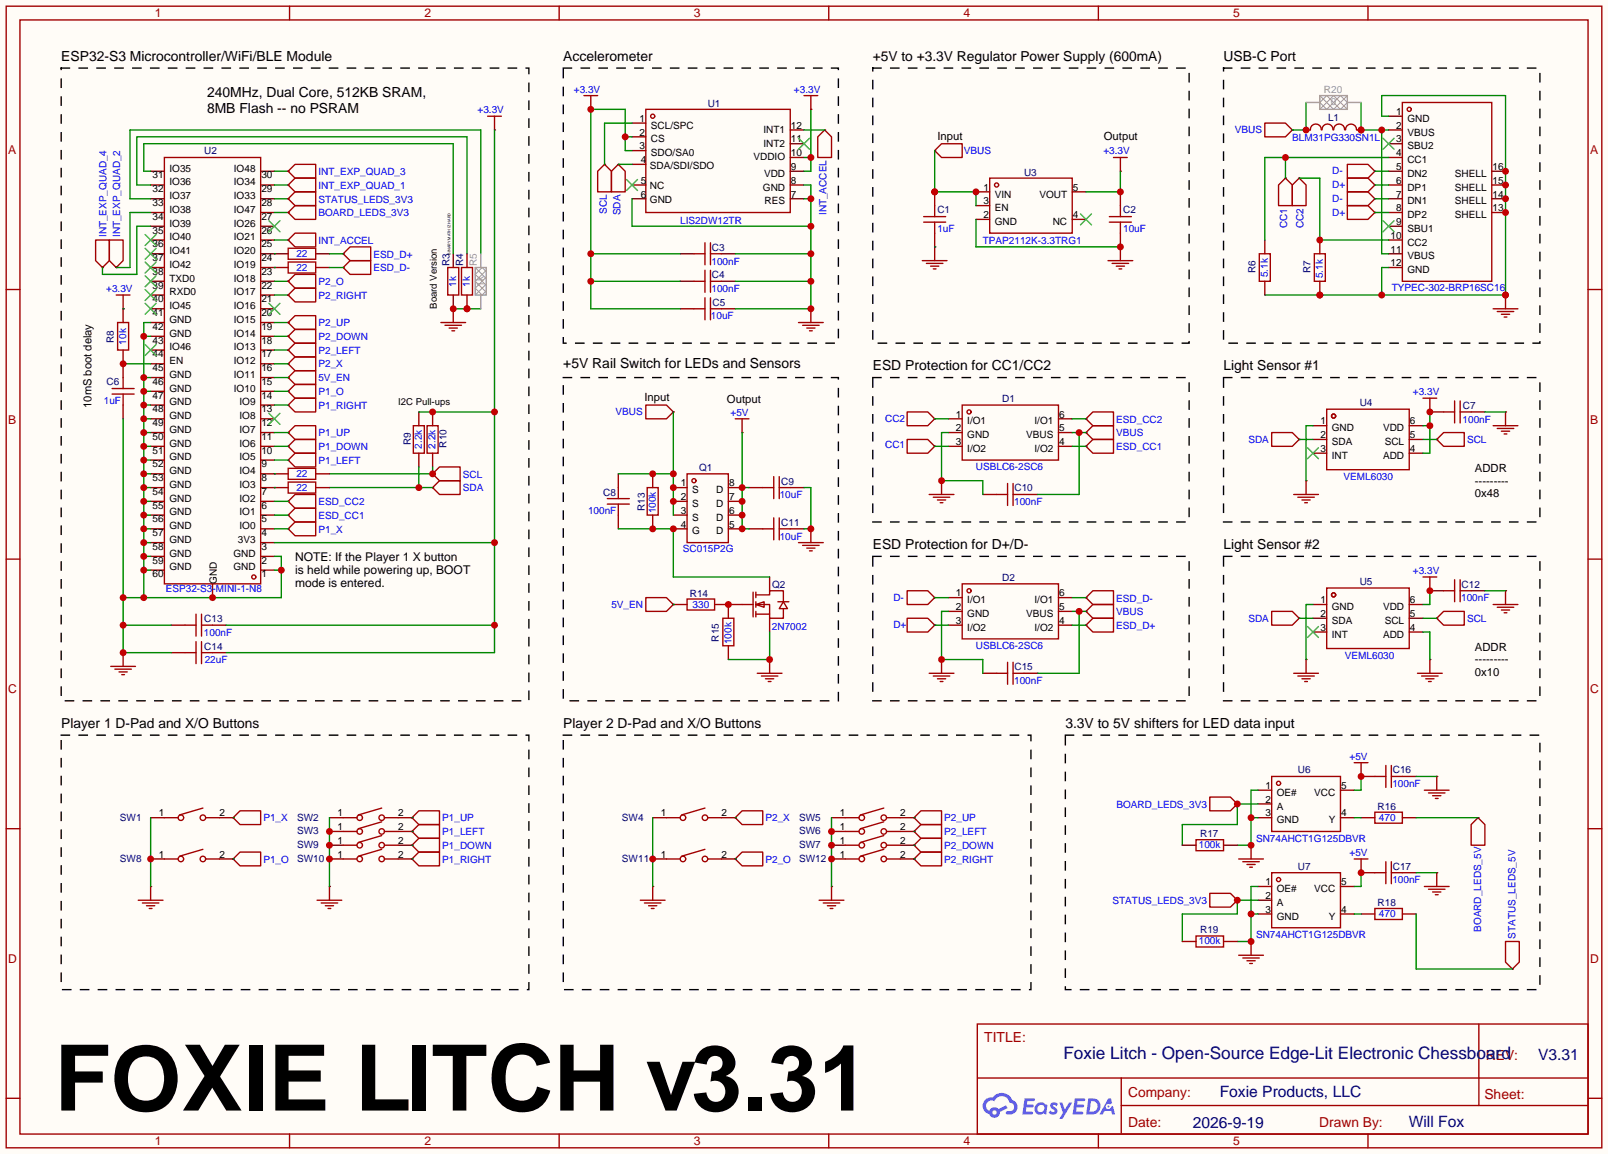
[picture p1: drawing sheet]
<svg xmlns="http://www.w3.org/2000/svg" width="297mm" height="213mm" viewBox="0 0 297 213" stroke-linecap="round" stroke-linejoin="round" font-family="sans-serif">
<defs><g id="words">
<text font-size="16.9" x="10" y="205.1">FOXIE LITCH v3.31</text>
<text font-size="3.2" fill="#000080" x="196.4" y="195.6">Foxie Litch - Open-Source Edge-Lit Electronic Chessboard</text>
<g font-size="2.9" fill="#000080">
<text x="284" y="195.8">V3.31</text>
<text x="225.2" y="202.6">Foxie Products, LLC</text>
<text x="220.2" y="208.3">2026-9-19</text>
<text x="260.1" y="208.2">Will Fox</text>
</g>
<g font-size="2.6">
<text x="11.3" y="11.2">ESP32-S3 Microcontroller/WiFi/BLE Module</text>
<text x="104" y="11.2">Accelerometer</text>
<text x="225.9" y="11.2">USB-C Port</text>
<text x="38.2" y="18">240MHz, Dual Core, 512KB SRAM,</text>
<text x="38.2" y="20.8">8MB Flash -- no PSRAM</text>
<text x="104" y="68">+5V Rail Switch for LEDs and Sensors</text>
<text x="161.2" y="68.4">ESD Protection for CC1/CC2</text>
<text x="161.2" y="101.4">ESD Protection for D+/D-</text>
<text x="196.7" y="134.4">3.3V to 5V shifters for LED data input</text>
</g>
<g font-size="2.6" fill="#a00000">
<text x="181.7" y="192.3">TITLE:</text>
<text x="274.4" y="195.7">REV:</text>
<text x="274.1" y="203">Sheet:</text>
<text x="208.3" y="208.1">Date:</text>
</g>
<g font-size="2.5">
<text x="161.2" y="11.2">+5V to +3.3V Regulator Power Supply (600mA)</text>
<text x="225.9" y="68.4">Light Sensor #1</text>
<text x="225.9" y="101.4">Light Sensor #2</text>
<text x="11.3" y="134.4">Player 1 D-Pad and X/O Buttons</text>
<text x="104" y="134.4">Player 2 D-Pad and X/O Buttons</text>
</g>
<g font-size="2.5" fill="#a00000">
<text x="208.3" y="202.5">Company:</text>
<text x="243.6" y="208.1">Drawn By:</text>
</g>
<g font-size="2.2" fill="#a00000">
<text x="28.6" y="3.2">1</text>
<text x="78.4" y="3.2">2</text>
<text x="128.1" y="3.2">3</text>
<text x="177.9" y="3.2">4</text>
<text x="227.7" y="3.2">5</text>
<text x="1.5" y="28.5">A</text>
<text x="293.6" y="28.5">A</text>
<text x="1.5" y="78.2">B</text>
<text x="293.6" y="78.2">B</text>
<text x="1.5" y="128">C</text>
<text x="293.6" y="128">C</text>
<text x="1.5" y="177.8">D</text>
<text x="293.6" y="177.8">D</text>
<text x="28.6" y="211.5">1</text>
<text x="78.4" y="211.5">2</text>
<text x="128.1" y="211.5">3</text>
<text x="177.9" y="211.5">4</text>
<text x="227.7" y="211.5">5</text>
</g>
<g font-size="2.2">
<text x="54.5" y="103.5">NOTE: If the Player 1 X button</text>
<text x="54.5" y="106">is held while powering up, BOOT</text>
<text x="54.5" y="108.5">mode is entered.</text>
</g>
<g font-size="2.1">
<text x="173.1" y="25.8">Input</text>
<text x="203.8" y="25.8">Output</text>
<text x="16.9" y="75.3" transform="rotate(-90 16.9 75.3)">10mS boot delay</text>
<text x="119" y="74.1">Input</text>
<text x="134.2" y="74.3">Output</text>
<text x="272.3" y="87.2">ADDR</text>
<text x="272.3" y="89.5">---------</text>
<text x="272.3" y="91.8">0x48</text>
<text x="272.3" y="120.2">ADDR</text>
<text x="272.3" y="122.5">---------</text>
<text x="272.3" y="124.8">0x10</text>
</g>
<g font-size="1.8" fill="#00f">
<text x="106" y="17.1">+3.3V</text>
<text x="146.6" y="17.1">+3.3V</text>
<text x="88.2" y="20.9">+3.3V</text>
<text x="178" y="28.4">VBUS</text>
<text x="203.8" y="28.5">+3.3V</text>
<text x="228" y="24.6">VBUS</text>
<text x="238.6" y="26.1">BLM31PG330SN1L</text>
<text x="58.8" y="32.4">INT_EXP_QUAD_3</text>
<text x="58.8" y="34.9">INT_EXP_QUAD_1</text>
<text x="246" y="34.7">D+</text>
<text x="246" y="32.2">D-</text>
<text x="58.8" y="40">BOARD_LEDS_3V3</text>
<text x="58.8" y="37.4">STATUS_LEDS_3V3</text>
<text x="112.1" y="39.5" transform="rotate(-90 112.1 39.5)">SCL</text>
<text x="114.6" y="39.7" transform="rotate(-90 114.6 39.7)">SDA</text>
<text x="125.6" y="41.3">LIS2DW12TR</text>
<text x="152.6" y="39.8" transform="rotate(-90 152.6 39.8)">INT_ACCEL</text>
<text x="246" y="39.8">D+</text>
<text x="246" y="37.3">D-</text>
<text x="19.7" y="43.8" transform="rotate(-90 19.7 43.8)">INT_EXP_QUAD_4</text>
<text x="22.2" y="43.8" transform="rotate(-90 22.2 43.8)">INT_EXP_QUAD_2</text>
<text x="54.7" y="47.4">22</text>
<text x="58.8" y="45.1">INT_ACCEL</text>
<text x="69" y="47.6">ESD_D+</text>
<text x="173.1" y="42.8">1uF</text>
<text x="181.5" y="45.1">TPAP2112K-3.3TRG1</text>
<text x="207.4" y="42.8">10uF</text>
<text x="237.7" y="42.2" transform="rotate(-90 237.7 42.2)">CC1</text>
<text x="240.7" y="42.2" transform="rotate(-90 240.7 42.2)">CC2</text>
<text x="19.6" y="53.9">+3.3V</text>
<text x="54.7" y="50">22</text>
<text x="58.8" y="52.6">P2_O</text>
<text x="69" y="50.1">ESD_D-</text>
<text x="84.2" y="53" transform="rotate(-90 84.2 53)">1k</text>
<text x="86.8" y="53" transform="rotate(-90 86.8 53)">1k</text>
<text x="131.4" y="53.9">100nF</text>
<text x="131.4" y="48.8">100nF</text>
<text x="234.1" y="51.2" transform="rotate(-90 234.1 51.2)">5.1k</text>
<text x="244.3" y="51.4" transform="rotate(-90 244.3 51.4)">5.1k</text>
<text x="257" y="53.7">TYPEC-302-BRP16SC16</text>
<text x="58.8" y="55.2">P2_RIGHT</text>
<text x="131.3" y="59">10uF</text>
<text x="23.3" y="63.6" transform="rotate(-90 23.3 63.6)">10k</text>
<text x="58.8" y="65.3">P2_LEFT</text>
<text x="58.8" y="62.8">P2_DOWN</text>
<text x="58.8" y="60.3">P2_UP</text>
<text x="58.8" y="70.4">5V_EN</text>
<text x="58.8" y="67.9">P2_X</text>
<text x="19.2" y="74.6">1uF</text>
<text x="58.8" y="72.9">P1_O</text>
<text x="58.8" y="75.5">P1_RIGHT</text>
<text x="113.7" y="76.6">VBUS</text>
<text x="134.9" y="76.8">+5V</text>
<text x="163.4" y="77.9">CC2</text>
<text x="260.9" y="73">+3.3V</text>
<text x="58.8" y="80.6">P1_UP</text>
<text x="58.8" y="83.1">P1_DOWN</text>
<text x="77.9" y="82.9" transform="rotate(-90 77.9 82.9)">2.2k</text>
<text x="80.4" y="82.9" transform="rotate(-90 80.4 82.9)">2.2k</text>
<text x="163.4" y="82.7">CC1</text>
<text x="206.1" y="78.1">ESD_CC2</text>
<text x="206.1" y="83.1">ESD_CC1</text>
<text x="206.1" y="80.6">VBUS</text>
<text x="230.5" y="81.9">SDA</text>
<text x="270.1" y="78">100nF</text>
<text x="270.9" y="81.8">SCL</text>
<text x="54.7" y="88.1">22</text>
<text x="58.8" y="85.6">P1_LEFT</text>
<text x="85.5" y="88.2">SCL</text>
<text x="180.2" y="86.8">USBLC6-2SC6</text>
<text x="248.1" y="88.7">VEML6030</text>
<text x="54.7" y="90.6">22</text>
<text x="58.8" y="95.8">ESD_CC1</text>
<text x="58.8" y="93.3">ESD_CC2</text>
<text x="85.5" y="90.7">SDA</text>
<text x="108.6" y="94.9">100nF</text>
<text x="121.1" y="94.8" transform="rotate(-90 121.1 94.8)">100k</text>
<text x="144" y="92">10uF</text>
<text x="187.3" y="93.3">100nF</text>
<text x="58.8" y="98.3">P1_X</text>
<text x="144" y="99.6">10uF</text>
<text x="126.1" y="102">SC015P2G</text>
<text x="260.9" y="106">+3.3V</text>
<text x="30.6" y="109.4">ESP32-S3-MINI-1-N8</text>
<text x="112.9" y="112.2">5V_EN</text>
<text x="127.9" y="112.2">330</text>
<text x="165" y="110.9">D-</text>
<text x="206.1" y="111.1">ESD_D-</text>
<text x="206.1" y="113.6">VBUS</text>
<text x="269.8" y="111.1">100nF</text>
<text x="37.7" y="117.4">100nF</text>
<text x="135" y="118.9" transform="rotate(-90 135 118.9)">100k</text>
<text x="142.5" y="116.4">2N7002</text>
<text x="165" y="116">D+</text>
<text x="180.2" y="119.8">USBLC6-2SC6</text>
<text x="206.1" y="116.2">ESD_D+</text>
<text x="230.5" y="114.9">SDA</text>
<text x="270.9" y="114.9">SCL</text>
<text x="37.8" y="122.5">22uF</text>
<text x="248.3" y="121.7">VEML6030</text>
<text x="187.3" y="126.3">100nF</text>
<text x="249.2" y="140.3">+5V</text>
<text x="206.1" y="149.2">BOARD_LEDS_3V3</text>
<text x="257.1" y="145.4">100nF</text>
<text x="48.6" y="151.7">P1_X</text>
<text x="81.7" y="154.2">P1_LEFT</text>
<text x="81.7" y="151.7">P1_UP</text>
<text x="141.4" y="151.7">P2_X</text>
<text x="174.4" y="154.2">P2_LEFT</text>
<text x="174.4" y="151.7">P2_UP</text>
<text x="231.9" y="155.5">SN74AHCT1G125DBVR</text>
<text x="254.6" y="151.6">470</text>
<text x="48.6" y="159.3">P1_O</text>
<text x="81.7" y="159.3">P1_RIGHT</text>
<text x="81.7" y="156.8">P1_DOWN</text>
<text x="141.4" y="159.3">P2_O</text>
<text x="174.4" y="159.3">P2_RIGHT</text>
<text x="174.4" y="156.8">P2_DOWN</text>
<text x="221.4" y="156.6">100k</text>
<text x="249.2" y="158.1">+5V</text>
<text x="205.4" y="166.9">STATUS_LEDS_3V3</text>
<text x="257.1" y="163.1">100nF</text>
<text x="231.9" y="173.3">SN74AHCT1G125DBVR</text>
<text x="254.6" y="169.3">470</text>
<text x="273.5" y="172.1" transform="rotate(-90 273.5 172.1)">BOARD_LEDS_5V</text>
<text x="279.8" y="173.4" transform="rotate(-90 279.8 173.4)">STATUS_LEDS_5V</text>
<text x="221.4" y="174.4">100k</text>
</g>
<g font-size="1.8" fill="#999">
<text x="244.5" y="17.2">R20</text>
<text x="245.7" y="19.5">0</text>
<text x="88.1" y="49.1" transform="rotate(-90 88.1 49.1)">R5</text>
<text x="89.3" y="53" transform="rotate(-90 89.3 53)">1k</text>
</g>
<g font-size="1.8">
<text x="118.1" y="22.5">1</text>
<text x="120.2" y="23.8">SCL/SPC</text>
<text x="146" y="23.8">12</text>
<text x="257.8" y="23.8">2</text>
<text x="257.8" y="21.2">1</text>
<text x="259.9" y="22.5">GND</text>
<text x="118.1" y="25">2</text>
<text x="118.1" y="27.6">3</text>
<text x="120.2" y="26.3">CS</text>
<text x="120.2" y="28.9">SDO/SA0</text>
<text x="139.1" y="29.6">VDDIO</text>
<text x="141" y="27.1">INT2</text>
<text x="141" y="24.5">INT1</text>
<text x="146" y="28.9">10</text>
<text x="146" y="26.3">11</text>
<text x="257.8" y="28.9">4</text>
<text x="257.8" y="26.3">3</text>
<text x="259.9" y="27.6">SBU2</text>
<text x="259.9" y="25">VBUS</text>
<text x="28.2" y="33">31</text>
<text x="28.2" y="35.5">32</text>
<text x="31.3" y="31.7">IO35</text>
<text x="31.3" y="34.2">IO36</text>
<text x="43.2" y="34.2">IO34</text>
<text x="43.2" y="31.7">IO48</text>
<text x="48.3" y="35.5">29</text>
<text x="48.3" y="33">30</text>
<text x="118.4" y="30.1">4</text>
<text x="118.4" y="33.9">5</text>
<text x="120" y="31.1">SDA/SDI/SDO</text>
<text x="120" y="34.9">NC</text>
<text x="140.9" y="35.2">GND</text>
<text x="141.1" y="32.7">VDD</text>
<text x="146" y="33.9">8</text>
<text x="146" y="31.4">9</text>
<text x="181.6" y="35.2">1</text>
<text x="198.1" y="35.2">5</text>
<text x="257.8" y="33.9">6</text>
<text x="257.8" y="31.4">5</text>
<text x="259.9" y="35.2">DP1</text>
<text x="259.9" y="32.7">DN2</text>
<text x="259.9" y="30.1">CC1</text>
<text x="268.7" y="32.7">SHELL</text>
<text x="268.7" y="35.2">SHELL</text>
<text x="275.6" y="31.4">16</text>
<text x="275.6" y="33.9">15</text>
<text x="28.2" y="38">33</text>
<text x="28.2" y="40.6">34</text>
<text x="31.3" y="36.8">IO37</text>
<text x="31.3" y="39.3">IO38</text>
<text x="31.3" y="41.9">IO39</text>
<text x="43.2" y="41.9">IO26</text>
<text x="43.2" y="39.3">IO47</text>
<text x="43.2" y="36.8">IO33</text>
<text x="48.3" y="40.6">27</text>
<text x="48.3" y="38">28</text>
<text x="118.4" y="36.5">6</text>
<text x="120" y="37.5">GND</text>
<text x="141.2" y="37.7">RES</text>
<text x="146" y="36.5">7</text>
<text x="181.6" y="40.3">2</text>
<text x="181.6" y="37.7">3</text>
<text x="183.7" y="36.5">VIN</text>
<text x="183.7" y="41.6">GND</text>
<text x="183.7" y="39">EN</text>
<text x="191.9" y="36.5">VOUT</text>
<text x="194.4" y="41.6">NC</text>
<text x="198.1" y="40.3">4</text>
<text x="257.8" y="41.6">9</text>
<text x="257.8" y="39">8</text>
<text x="257.8" y="36.5">7</text>
<text x="259.9" y="40.3">DP2</text>
<text x="259.9" y="37.7">DN1</text>
<text x="268.7" y="37.7">SHELL</text>
<text x="268.7" y="40.3">SHELL</text>
<text x="275.6" y="36.5">14</text>
<text x="275.6" y="39">13</text>
<text x="28.2" y="43.1">35</text>
<text x="28.2" y="45.7">36</text>
<text x="31.3" y="44.4">IO40</text>
<text x="31.3" y="46.9">IO41</text>
<text x="43.2" y="46.9">IO20</text>
<text x="43.2" y="44.4">IO21</text>
<text x="48.3" y="45.7">25</text>
<text x="48.3" y="43.1">26</text>
<text x="256.8" y="46.6">11</text>
<text x="256.8" y="44.1">10</text>
<text x="259.9" y="47.9">VBUS</text>
<text x="259.9" y="45.4">CC2</text>
<text x="259.9" y="42.8">SBU1</text>
<text x="28.2" y="48.2">37</text>
<text x="28.2" y="50.7">38</text>
<text x="28.2" y="53.3">39</text>
<text x="31.3" y="49.5">IO42</text>
<text x="31.3" y="52">TXD0</text>
<text x="43.2" y="52">IO18</text>
<text x="43.2" y="49.5">IO19</text>
<text x="48.3" y="53.3">22</text>
<text x="48.3" y="50.7">23</text>
<text x="48.3" y="48.2">24</text>
<text x="256.8" y="49.2">12</text>
<text x="259.9" y="50.4">GND</text>
<text x="28.2" y="55.8">40</text>
<text x="28.2" y="58.4">41</text>
<text x="31.3" y="54.6">RXD0</text>
<text x="31.3" y="57.1">IO45</text>
<text x="31.3" y="59.6">GND</text>
<text x="43.2" y="59.6">IO15</text>
<text x="43.2" y="57.1">IO16</text>
<text x="43.2" y="54.6">IO17</text>
<text x="48.3" y="58.4">20</text>
<text x="48.3" y="55.8">21</text>
<text x="80.7" y="57" transform="rotate(-90 80.7 57)">Board Version</text>
<text x="28.2" y="60.9">42</text>
<text x="28.2" y="63.4">43</text>
<text x="28.2" y="66">44</text>
<text x="31.3" y="62.2">GND</text>
<text x="31.3" y="64.7">IO46</text>
<text x="43.2" y="64.7">IO13</text>
<text x="43.2" y="62.2">IO14</text>
<text x="48.3" y="66">17</text>
<text x="48.3" y="63.4">18</text>
<text x="48.3" y="60.9">19</text>
<text x="28.2" y="68.5">45</text>
<text x="28.2" y="71.1">46</text>
<text x="31.3" y="67.3">EN</text>
<text x="31.3" y="69.8">GND</text>
<text x="43.2" y="69.8">IO11</text>
<text x="43.2" y="67.3">IO12</text>
<text x="48.3" y="71.1">15</text>
<text x="48.3" y="68.5">16</text>
<text x="28.2" y="73.6">47</text>
<text x="28.2" y="76.1">48</text>
<text x="31.3" y="72.3">GND</text>
<text x="31.3" y="74.9">GND</text>
<text x="31.3" y="77.4">GND</text>
<text x="43.2" y="72.3">IO10</text>
<text x="44.2" y="77.4">IO8</text>
<text x="44.2" y="74.9">IO9</text>
<text x="48.3" y="76.1">13</text>
<text x="48.3" y="73.6">14</text>
<text x="73.5" y="74.8">I2C Pull-ups</text>
<text x="176.5" y="77.1">1</text>
<text x="195.6" y="77.1">6</text>
<text x="28.2" y="78.7">49</text>
<text x="28.2" y="81.2">50</text>
<text x="28.2" y="83.8">51</text>
<text x="31.3" y="80">GND</text>
<text x="31.3" y="82.5">GND</text>
<text x="44.2" y="82.5">IO6</text>
<text x="44.2" y="80">IO7</text>
<text x="48.3" y="83.8">10</text>
<text x="48.3" y="81.2">11</text>
<text x="48.3" y="78.7">12</text>
<text x="176.5" y="79.7">2</text>
<text x="176.5" y="82.2">3</text>
<text x="178.6" y="78.4">I/O1</text>
<text x="178.6" y="80.9">GND</text>
<text x="178.6" y="83.5">I/O2</text>
<text x="189.5" y="80.9">VBUS</text>
<text x="191" y="83.5">I/O2</text>
<text x="191" y="78.4">I/O1</text>
<text x="195.6" y="82.2">4</text>
<text x="195.6" y="79.7">5</text>
<text x="243.8" y="78.4">1</text>
<text x="243.8" y="80.9">2</text>
<text x="243.8" y="83.5">3</text>
<text x="245.9" y="79.7">GND</text>
<text x="245.9" y="82.2">SDA</text>
<text x="255.4" y="79.7">VDD</text>
<text x="255.7" y="82.2">SCL</text>
<text x="260.3" y="83.5">4</text>
<text x="260.3" y="80.9">5</text>
<text x="260.3" y="78.4">6</text>
<text x="28.2" y="86.3">52</text>
<text x="28.2" y="88.8">53</text>
<text x="31.3" y="85">GND</text>
<text x="31.3" y="87.6">GND</text>
<text x="44.2" y="87.6">IO4</text>
<text x="44.2" y="85">IO5</text>
<text x="48.3" y="88.8">8</text>
<text x="48.3" y="86.3">9</text>
<text x="125.7" y="89.8">1</text>
<text x="134.6" y="89.8">8</text>
<text x="245.9" y="84.7">INT</text>
<text x="255.4" y="84.7">ADD</text>
<text x="28.2" y="91.4">54</text>
<text x="28.2" y="93.9">55</text>
<text x="31.3" y="90.1">GND</text>
<text x="31.3" y="92.7">GND</text>
<text x="31.3" y="95.2">GND</text>
<text x="44.2" y="95.2">IO1</text>
<text x="44.2" y="92.7">IO2</text>
<text x="44.2" y="90.1">IO3</text>
<text x="48.3" y="93.9">6</text>
<text x="48.3" y="91.4">7</text>
<text x="125.7" y="94.9">3</text>
<text x="125.7" y="92.4">2</text>
<text x="127.8" y="93.6">S</text>
<text x="127.8" y="91.1">S</text>
<text x="132.2" y="91.1">D</text>
<text x="132.2" y="93.6">D</text>
<text x="134.6" y="92.4">7</text>
<text x="134.6" y="94.9">6</text>
<text x="28.2" y="96.5">56</text>
<text x="28.2" y="99">57</text>
<text x="28.2" y="101.5">58</text>
<text x="31.3" y="97.7">GND</text>
<text x="31.3" y="100.3">GND</text>
<text x="43.9" y="100.3">3V3</text>
<text x="44.2" y="97.7">IO0</text>
<text x="48.3" y="101.5">3</text>
<text x="48.3" y="99">4</text>
<text x="48.3" y="96.5">5</text>
<text x="125.7" y="97.4">4</text>
<text x="127.8" y="98.7">G</text>
<text x="127.8" y="96.2">S</text>
<text x="132.2" y="96.2">D</text>
<text x="132.2" y="98.7">D</text>
<text x="134.6" y="97.4">5</text>
<text x="28.2" y="104.1">59</text>
<text x="28.2" y="106.6">60</text>
<text x="31.3" y="102.8">GND</text>
<text x="31.3" y="105.4">GND</text>
<text x="40.1" y="107.8" transform="rotate(-90 40.1 107.8)">GND</text>
<text x="43.1" y="105.4">GND</text>
<text x="43.1" y="102.8">GND</text>
<text x="48.3" y="106.6">1</text>
<text x="48.3" y="104.1">2</text>
<text x="176.5" y="110.1">1</text>
<text x="176.5" y="112.7">2</text>
<text x="178.6" y="111.4">I/O1</text>
<text x="178.6" y="113.9">GND</text>
<text x="189.5" y="113.9">VBUS</text>
<text x="191" y="111.4">I/O1</text>
<text x="195.6" y="112.7">5</text>
<text x="195.6" y="110.1">6</text>
<text x="243.8" y="111.4">1</text>
<text x="243.8" y="113.9">2</text>
<text x="245.9" y="112.7">GND</text>
<text x="255.4" y="112.7">VDD</text>
<text x="260.3" y="113.9">5</text>
<text x="260.3" y="111.4">6</text>
<text x="176.5" y="115.2">3</text>
<text x="178.6" y="116.5">I/O2</text>
<text x="191" y="116.5">I/O2</text>
<text x="195.6" y="115.2">4</text>
<text x="243.8" y="116.5">3</text>
<text x="245.9" y="115.2">SDA</text>
<text x="245.9" y="117.8">INT</text>
<text x="255.4" y="117.8">ADD</text>
<text x="255.7" y="115.2">SCL</text>
<text x="260.3" y="116.5">4</text>
<text x="233.7" y="145.7">1</text>
<text x="233.7" y="148.2">2</text>
<text x="235.8" y="147">OE#</text>
<text x="235.8" y="149.5">A</text>
<text x="242.7" y="147">VCC</text>
<text x="247.6" y="145.7">5</text>
<text x="29.3" y="150.8">1</text>
<text x="40.5" y="150.8">2</text>
<text x="62.3" y="155.9">1</text>
<text x="62.3" y="153.3">1</text>
<text x="62.3" y="150.8">1</text>
<text x="73.5" y="155.9">2</text>
<text x="73.5" y="153.3">2</text>
<text x="73.5" y="150.8">2</text>
<text x="122" y="150.8">1</text>
<text x="133.2" y="150.8">2</text>
<text x="155.1" y="155.9">1</text>
<text x="155.1" y="153.3">1</text>
<text x="155.1" y="150.8">1</text>
<text x="166.2" y="155.9">2</text>
<text x="166.2" y="153.3">2</text>
<text x="166.2" y="150.8">2</text>
<text x="233.7" y="150.8">3</text>
<text x="235.8" y="152">GND</text>
<text x="245.3" y="152">Y</text>
<text x="247.6" y="150.8">4</text>
<text x="29.3" y="158.4">1</text>
<text x="40.5" y="158.4">2</text>
<text x="62.3" y="158.4">1</text>
<text x="73.5" y="158.4">2</text>
<text x="122" y="158.4">1</text>
<text x="133.2" y="158.4">2</text>
<text x="155.1" y="158.4">1</text>
<text x="166.2" y="158.4">2</text>
<text x="233.7" y="163.5">1</text>
<text x="233.7" y="166">2</text>
<text x="235.8" y="164.7">OE#</text>
<text x="235.8" y="167.3">A</text>
<text x="242.7" y="164.7">VCC</text>
<text x="247.6" y="163.5">5</text>
<text x="233.7" y="168.6">3</text>
<text x="235.8" y="169.8">GND</text>
<text x="245.3" y="169.8">Y</text>
<text x="247.6" y="168.6">4</text>
</g>
<g font-size="1.8" fill="#000080">
<text x="130.7" y="19.7">U1</text>
<text x="245.2" y="22.3">L1</text>
<text x="37.7" y="28.5">U2</text>
<text x="189.1" y="32.4">U3</text>
<text x="173.1" y="39.3">C1</text>
<text x="207.4" y="39.3">C2</text>
<text x="131.5" y="46.3">C3</text>
<text x="83" y="49.1" transform="rotate(-90 83 49.1)">R3</text>
<text x="85.5" y="49.1" transform="rotate(-90 85.5 49.1)">R4</text>
<text x="131.5" y="51.4">C4</text>
<text x="231.8" y="50.4" transform="rotate(-90 231.8 50.4)">R6</text>
<text x="242" y="50.4" transform="rotate(-90 242 50.4)">R7</text>
<text x="131.6" y="56.5">C5</text>
<text x="21" y="63.4" transform="rotate(-90 21 63.4)">R8</text>
<text x="19.7" y="71">C6</text>
<text x="185" y="74.2">D1</text>
<text x="251.1" y="75">U4</text>
<text x="270.1" y="75.5">C7</text>
<text x="75.9" y="82.2" transform="rotate(-90 75.9 82.2)">R9</text>
<text x="82.5" y="82.7" transform="rotate(-90 82.5 82.7)">R10</text>
<text x="129.1" y="86.9">Q1</text>
<text x="144.3" y="89.5">C9</text>
<text x="111.4" y="91.6">C8</text>
<text x="119" y="94.4" transform="rotate(-90 119 94.4)">R13</text>
<text x="187.3" y="90.8">C10</text>
<text x="144.3" y="97.1">C11</text>
<text x="185" y="107.3">D2</text>
<text x="127.4" y="110.2">R14</text>
<text x="142.6" y="108.5">Q2</text>
<text x="251.1" y="108">U5</text>
<text x="269.9" y="108.5">C12</text>
<text x="37.7" y="114.9">C13</text>
<text x="37.7" y="120">C14</text>
<text x="132.8" y="118.5" transform="rotate(-90 132.8 118.5)">R15</text>
<text x="187.3" y="123.8">C15</text>
<text x="239.7" y="142.8">U6</text>
<text x="257.2" y="142.8">C16</text>
<text x="254.4" y="149.5">R16</text>
<text x="22.1" y="151.5">SW1</text>
<text x="54.9" y="154.1">SW3</text>
<text x="54.9" y="151.6">SW2</text>
<text x="114.9" y="151.5">SW4</text>
<text x="147.6" y="154.1">SW6</text>
<text x="147.6" y="151.6">SW5</text>
<text x="221.6" y="154.6">R17</text>
<text x="22.1" y="159.1">SW8</text>
<text x="54.9" y="159.2">SW10</text>
<text x="54.9" y="156.6">SW9</text>
<text x="114.9" y="159.1">SW11</text>
<text x="147.6" y="159.2">SW12</text>
<text x="147.6" y="156.6">SW7</text>
<text x="239.7" y="160.6">U7</text>
<text x="257.2" y="160.6">C17</text>
<text x="254.4" y="167.3">R18</text>
<text x="221.6" y="172.4">R19</text>
</g>
<text font-size=".7" x="83.2" y="47" transform="rotate(-90 83.2 47)">BINARY MATH IZ HARD</text>
</g></defs>
<path d="M0 0h296.9v213.1h-296.9z" fill="#fffcf7"/>
<g fill="none" stroke="#a10000" stroke-width=".25">
<path d="M1.1 1.1h294.7v210.9h-294.7zM3.7 3.7h289.5v205.7h-289.5zM53.5 1.1v2.6M103.3 1.1v2.6M153 1.1v2.6M202.8 1.1v2.6M252.6 1.1v2.6M1.1 53.5h2.6M293.2 53.5h2.6M1.1 103.3h2.6M293.2 103.3h2.6M1.1 153h2.6"/>
<path d="M293.2 153h2.6M180.5 189.1h112.7v20.3h-112.7zM180.5 199.1h112.6M207 199.1v10.1M273.1 189.1v15.1M1.1 202.8h2.6M53.5 209.4v2.6M103.3 209.4v2.6M153 209.4v2.6M202.8 209.4v2.6M207 204.2h86.1M252.6 209.4v2.6"/>
<path d="M293.2 202.8h2.6"/>
</g>
<g fill="#5487ff">
<path d="M194.1 203.7l.5-.2 .4 .1 .3 .3-.2 .4a.33 .33 0 0 0-.3-.3 .33 .33 0 0 0-.3 .2v.1a.89 .89 0 0 1 .6 1.3 1 1 0 0 1-1.5-.2l.4-.3 .5 .3 .2-.2v-.1a.88 .88 0 0 1-.6-1.4z"/>
<path d="M195.6 203.6h.6l.4 1.3 .8-1.3h.6l-1.8 3h-.6l.7-1.1z"/>
<path d="M189.2 202.8h.8a1.1 1.1 0 0 1 1.1 .1l-.1 .4h-1.3l-.1 .7h1.1l.2 .2-.3 .3h-1.1l-.1 .8h1.2l.1 .4-.2 .1h-1.7z"/>
<path d="M198.5 202.8h.8a1.11 1.11 0 0 1 1.1 .1l-.1 .4h-1.3l-.1 .7h1.1l.2 .2-.3 .3h-1.1l-.1 .8h1.2l.1 .4-.2 .1h-1.7z"/>
<path d="M204.7 202.8h.4l.3 .9-.4 .2a.5 .5 0 0 0-.8 .2 .5 .5 0 0 0 .3 .7 .5 .5 0 0 0 .7-.4l.3-.2 .4 1.6h-.5l-.2-.6h-1.2l-.4 .6h-.6z"/>
<path d="M201 202.8l-.4 3h.9a1.51 1.51 0 0 0 1.7-1.5 1.51 1.51 0 0 0-1.7-1.5zM201.5 203.3a1 1 0 0 1 1.2 1.1 1 1 0 0 1-1.3 .9h-.2z"/>
<path d="M191.5 203.8a1.11 1.11 0 0 0-.3 1.6 1.11 1.11 0 0 0 1.6 .2l.4 .2 .2-1.6-.1-.2-.3-.1a1.02 1.02 0 0 0-1.5-.1zM191.5 204.7a.67 .67 0 0 1 1.3 0 .67 .67 0 0 1-1.3 0z"/>
<path d="M181.9 203.1a1.58 1.58 0 0 0 .8 2.7 1.01 1.01 0 0 0 1.1 .6 1.01 1.01 0 0 0 .8-1l1.5-.8-.3-.5-1.4 .7a1.03 1.03 0 0 0-1.7 .3 1 1 0 0 1-.5-1.4 1 1 0 0 1 1.4-.3 1.49 1.49 0 0 1 1.6-1 1.49 1.49 0 0 1 1.3 1.3 .82 .82 0 0 1 .7 1 .82 .82 0 0 1-1.2 .5 .31 .31 0 0 0-.3 .3 .31 .31 0 0 0 .3 .3 1.43 1.43 0 0 0 1.8-.9 1.43 1.43 0 0 0-.9-1.8 2.09 2.09 0 0 0-3.6-.5l-.8 .1zM183.3 205.5a.39 .39 0 0 1 .7 0 .39 .39 0 0 1-.7 0z"/>
<circle cx="204.7" cy="204.3" r=".19"/>
</g>
<g fill="none" stroke="#a10000" stroke-width=".25">
<path d="M30.4 29.1h17.7v78.7h-17.7zM90 21.5h2.6M91.3 21.5v2.5M21.7 59.6h2v5h-2zM20.7 71.8h4.1M20.7 72.8h4.1M22.7 69.7v2.1M22.7 72.8v2M53.2 74.8l1.3-1.3h3.8v2.6h-3.8zM53.2 79.9l1.3-1.3h3.8v2.6h-3.8zM54.5 71h3.8v2.5h-3.8l-1.3-1.2zM76.3 78.6h2.1v5.1h-2.1z"/>
<path d="M78.9 78.6h2v5.1h-2zM119.3 74.8h3.8l1.2 1.3-1.2 1.2h-3.8zM135.8 77.3h2.5M137 77.3v2.6M167.5 76.1h3.8l1.3 1.2-1.3 1.3h-3.8zM177.7 74.8h17.8v10.2h-17.8zM200.5 79.9l1.3-1.3h3.8v2.6h-3.8zM201.8 76.1h3.8v2.5h-3.8l-1.3-1.3zM234.8 79.9h3.8l1.3 1.3-1.3 1.2h-3.8zM245 75.6h15.2v11.1h-15.2zM262.8 73.5h2.5M264 73.5v2.6"/>
<path d="M266.6 76.1h2M268.6 74v4.1M269.6 76.1h2.1M269.6 74v4.1M275.7 78.6h4.6M276.5 79.1h3M277.2 79.6h1.6M278 76.1v2.5M53.2 95.1l1.3-1.2h3.8v2.5h-3.8zM53.2 92.6l1.3-1.3h3.8v2.6h-3.8zM53.2 97.7l1.3-1.3h3.8v2.5h-3.8zM53.2 82.4l1.3-1.2h3.8v2.5h-3.8z"/>
<path d="M54.5 83.7h3.8v2.5h-3.8l-1.3-1.2zM81.2 86.2h3.8v2.6h-3.8l-1.3-1.3zM81.2 88.8h3.8v2.5h-3.8l-1.3-1.3zM112.1 93.1h4.1M112.1 92.1h4.1M114.2 90v2.1M114.2 93.1v2M119.5 90h2v5.1h-2zM126.9 87.5h7.6v12.7h-7.6zM140.8 90h2.1M140.8 97.7h2.1M142.9 88v4.1"/>
<path d="M142.9 95.6v4.1M143.9 90h2M143.9 88v4.1M143.9 95.6v4.1M143.9 97.7h2M149.7 97.7v2.5M167.5 81.2h3.8l1.3 1.2-1.3 1.3h-3.8zM171.6 91.3h4.5M172.3 91.8h3.1M173.1 92.3h1.5M173.6 92.8h.5M173.9 88.8v2.5"/>
<path d="M184 91.3h2.1M186.1 89.3v4M187.1 91.3h2M187.1 89.3v4M201.8 81.2h3.8v2.5h-3.8l-1.3-1.3zM238.9 91.3h4.6M239.6 91.8h3.1M240.4 92.3h1.5M240.9 92.8h.5M241.2 88.8v2.5M265.3 81.2l1.3-1.3h3.8v2.5h-3.8zM277.7 80.1h.6"/>
<path d="M34.2 115.4h2M36.2 113.4v4.1M36.2 118.5v4.1M37.2 113.4v4.1M37.2 118.5v4.1M37.2 115.4h2M119.3 110.4h3.8l1.2 1.2-1.2 1.3h-3.8zM126.9 110.6h5.1v2h-5.1zM133.5 114.2h2v5.1h-2zM137 111.6h2.1M139.1 109.3v4.6M139.6 111.6l1.5-.5v1z"/>
<path d="M139.6 109.9h2.5v-.8h2.6v2M139.6 111.6h2.5v2.6h2.6v-1.8M139.6 113.4h2.5M139.6 109.3v1.1M139.6 111.1v1M139.6 112.9v1M143.6 111.1h2.1M144.7 111.1l.7 1.3h-1.5zM147.4 100.2h4.6M148.2 100.7h3.1M149 101.2h1.5M149.5 101.7h.5"/>
<path d="M167.5 109.1h3.8l1.3 1.3-1.3 1.2h-3.8zM167.5 114.2h3.8l1.3 1.2-1.3 1.3h-3.8zM177.7 107.8h17.8v10.2h-17.8zM201.8 109.1h3.8v2.5h-3.8l-1.3-1.2zM201.8 114.2h3.8v2.5h-3.8l-1.3-1.3zM201.8 111.6h3.8v2.6h-3.8l-1.3-1.3zM234.8 112.9h3.8l1.3 1.3-1.3 1.2h-3.8zM245 108.6h15.2v11.2h-15.2zM262.8 106.6h2.5M264 106.6v2.5M265.3 114.2l1.3-1.3h3.8v2.5h-3.8zM266.6 109.1h2"/>
<path d="M268.6 107.1v4M269.6 107.1v4M269.6 109.1h2.1M275.7 111.6h4.6M276.5 112.1h3M277.2 112.6h1.6M277.7 113.2h.6M278 109.1v2.5M20.4 123.1h4.6M21.2 123.6h3.1M22 124.1h1.5M22.5 124.6h.5"/>
<path d="M22.7 120.5v2.6M34.2 120.5h2M37.2 120.5h2M139.8 124.3h4.6M140.6 124.8h3M141.4 125.3h1.5M141.9 125.9h.5M142.1 121.8v2.5M171.6 124.3h4.5M172.3 124.8h3.1M173.1 125.3h1.5M173.6 125.9h.5"/>
<path d="M173.9 121.8v2.5M184 124.3h2.1M186.1 122.3v4.1M187.1 124.3h2M187.1 122.3v4.1M238.9 124.3h4.6M239.6 124.8h3.1M240.4 125.3h1.5M240.9 125.9h.5M241.2 121.8v2.5M261.7 124.3h4.6M262.5 124.8h3.1"/>
<path d="M263.3 125.3h1.5M263.8 125.9h.5M264 121.8v2.5M43.1 158.6l1.2-1.2h3.8v2.5h-3.8zM44.3 149.7h3.8v2.6h-3.8l-1.2-1.3zM76.1 158.6l1.2-1.2h3.9v2.5h-3.9zM76.1 153.5l1.2-1.2h3.9v2.5h-3.9zM76.1 151l1.2-1.3h3.9v2.6h-3.9zM77.3 154.8h3.9v2.6h-3.9l-1.2-1.3zM135.8 158.6l1.2-1.2h3.8v2.5h-3.8zM135.8 151l1.2-1.3h3.8v2.6h-3.8zM168.8 158.6l1.3-1.2h3.8v2.5h-3.8z"/>
<path d="M168.8 156.1l1.3-1.3h3.8v2.6h-3.8zM168.8 153.5l1.3-1.2h3.8v2.5h-3.8zM168.8 151l1.3-1.3h3.8v2.6h-3.8zM223.4 147.2h3.8l1.3 1.3-1.3 1.2h-3.8zM228.7 158.6h4.6M229.5 159.1h3M230.3 159.6h1.5M231 156.1v2.5M234.8 143.4h12.7v10.1h-12.7zM250.1 140.8h2.5M250.1 158.6h2.5M251.3 140.8v2.6"/>
<path d="M251.3 158.6v2.6M253.9 150h5.1v2h-5.1zM253.9 143.4h2M255.9 141.4v4M255.9 159.1v4.1M256.9 143.4h2.1M256.9 141.4v4M256.9 159.1v4.1M263 145.9h4.6M263.8 146.4h3M264.5 146.9h1.6M265 147.4h.6"/>
<path d="M265.3 143.4v2.5M271.7 152.3l1.2-1.3 1.3 1.3v3.8h-2.5zM25.5 166.2h4.6M26.3 166.8h3M27.1 167.3h1.5M27.6 167.8h.5M27.8 163.7v2.5M58.5 166.2h4.6M59.3 166.8h3.1M60.1 167.3h1.5M60.6 167.8h.5M60.8 163.7v2.5"/>
<path d="M118.2 166.2h4.6M119 166.8h3M119.8 167.3h1.5M120.3 167.8h.5M120.5 163.7v2.5M151.3 166.2h4.5M152 166.8h3.1M152.8 167.3h1.5M153.3 167.8h.5M153.5 163.7v2.5M223.4 165h3.8l1.3 1.2-1.3 1.3h-3.8zM228.7 176.4h4.6"/>
<path d="M229.5 176.9h3M230.3 177.4h1.5M230.8 177.9h.5M230.8 160.1h.5M231 173.9v2.5M234.8 161.2h12.7v10.1h-12.7zM253.9 167.8h5.1v2h-5.1zM253.9 161.2h2M256.9 161.2h2.1M263 163.7h4.6M263.8 164.2h3M264.5 164.7h1.6"/>
<path d="M265 165.2h.6M265.3 161.2v2.5M278 173.9h2.5v3.8l-1.2 1.2-1.3-1.2z"/>
<circle cx="178.9" cy="76.1" r=".38"/>
<circle cx="246.3" cy="76.8" r=".38"/>
<circle cx="128.1" cy="88.8" r=".38"/>
<circle cx="46.9" cy="106.6" r=".38"/>
<circle cx="178.9" cy="109.1" r=".38"/>
<circle cx="246.3" cy="109.9" r=".38"/>
<circle cx="236.1" cy="144.7" r=".38"/>
<circle cx="236.1" cy="162.4" r=".38"/>
</g>
<g fill="none" stroke="#870000" stroke-width=".25">
<path d="M27.8 39.2h2.6M27.8 36.7h2.6M27.8 34.2h2.6M27.8 31.6h2.6M48.1 39.2h2.6M48.1 36.7h2.6M48.1 34.2h2.6M48.1 31.6h2.6M91.3 24h.1M22.7 57v2.6M27.8 59.6h2.6M27.8 57h2.6"/>
<path d="M27.8 54.5h2.6M27.8 51.9h2.6M27.8 49.4h2.6M27.8 46.9h2.6M27.8 44.3h2.6M27.8 41.8h2.6M48.1 59.6h2.6M48.1 57h2.6M48.1 54.5h2.6M48.1 51.9h2.6M48.1 49.4h2.6M48.1 46.9h2.6"/>
<path d="M48.1 44.3h2.6M48.1 41.8h2.6M22.7 64.6v5.1M22.7 74.8v2.5M27.8 79.9h2.6M27.8 77.3h2.6M27.8 74.8h2.6M27.8 72.3h2.6M27.8 69.7h2.6M27.8 67.2h2.6M27.8 64.6h2.6M27.8 62.1h2.6"/>
<path d="M48.1 79.9h2.6M48.1 77.3h2.6M48.1 74.8h2.6M48.1 72.3h2.6M48.1 69.7h2.6M48.1 67.2h2.6M48.1 64.6h2.6M48.1 62.1h2.6M53.2 72.3h.1M53.2 74.8h.1M53.2 79.9h.1M77.3 76.1v2.5"/>
<path d="M79.9 76.1v2.5M124.3 76.1h.1M137 79.9h.1M172.6 77.3h.1M175.1 79.9h2.6M175.1 77.3h2.6M195.5 79.9h2.5M195.5 77.3h2.5M200.5 77.3h.1M200.5 79.9h.1M242.4 78.6h2.6M260.2 78.6h2.6"/>
<path d="M264 76.1h.1M264 76.1h2.6M271.7 76.1h2.5M278 76.1h.1M27.8 97.7h2.6M27.8 95.1h2.6M27.8 92.6h2.6M27.8 90h2.6M27.8 87.5h2.6M27.8 85h2.6M27.8 82.4h2.6M48.1 97.7h2.6"/>
<path d="M48.1 95.1h2.6M48.1 92.6h2.6M48.1 90h2.6M48.1 87.5h2.6M48.1 85h2.6M48.1 82.4h2.6M53.2 95.1h.1M53.2 92.6h.1M53.2 97.7h.1M53.2 82.4h.1M53.2 85h.1M77.3 83.7v2.5"/>
<path d="M79.9 87.5h.1M79.9 90h.1M79.9 83.7v2.5M114.2 87.5v2.5M114.2 95.1v2.6M120.5 87.5v2.5M120.5 95.1v2.6M124.3 97.7h2.6M124.3 95.1h2.6M124.3 92.6h2.6M124.3 90h2.6M134.5 97.7h2.5"/>
<path d="M134.5 95.1h2.5M134.5 92.6h2.5M134.5 90h2.5M138.3 97.7h2.5M138.3 90h2.5M145.9 97.7h2.6M145.9 90h2.6M149.7 97.7h.1M172.6 82.4h.1M173.9 88.8h.1M175.1 82.4h2.6M181.5 91.3h2.5"/>
<path d="M189.1 91.3h2.5M195.5 82.4h2.5M200.5 82.4h.1M239.9 81.2h.1M241.2 88.8h.1M242.4 81.2h2.6M242.4 83.7h2.6M260.2 81.2h2.6M260.2 83.7h2.6M265.3 81.2h.1M27.8 105.3h2.6M27.8 102.7h2.6"/>
<path d="M27.8 100.2h2.6M31.6 115.4h2.6M39.2 115.4h2.6M39.2 107.8v2.6M48.1 105.3h2.6M48.1 102.7h2.6M48.1 100.2h2.6M124.3 111.6h.1M124.3 111.6h2.6M132 111.6h5M134.5 111.6v2.6M134.5 119.3v2.5"/>
<path d="M142.1 106.6v2.5M142.1 114.2v2.5M172.6 110.4h.1M172.6 115.4h.1M175.1 110.4h2.6M175.1 112.9h2.6M175.1 115.4h2.6M195.5 110.4h2.5M195.5 112.9h2.5M195.5 115.4h2.5M200.5 110.4h.1M200.5 115.4h.1"/>
<path d="M200.5 112.9h.1M239.9 114.2h.1M242.4 111.6h2.6M242.4 114.2h2.6M242.4 116.7h2.6M260.2 111.6h2.6M260.2 114.2h2.6M260.2 116.7h2.6M264 109.1h.1M264 109.1h2.6M265.3 114.2h.1M271.7 109.1h2.5"/>
<path d="M278 109.1h.1M22.7 120.5h.1M31.6 120.5h2.6M39.2 120.5h2.6M142.1 121.8h.1M173.9 121.8h.1M181.5 124.3h2.5M189.1 124.3h2.5M241.2 121.8h.1M264 121.8h.1M43.1 158.6h.1M43.1 151h.1"/>
<path d="M76.1 158.6h.1M76.1 156.1h.1M76.1 153.5h.1M76.1 151h.1M135.8 158.6h.1M135.8 151h.1M168.8 158.6h.1M168.8 156.1h.1M168.8 153.5h.1M168.8 151h.1M228.5 148.5h.1M231 156.1h.1"/>
<path d="M232.3 145.9h2.5M232.3 148.5h2.5M232.3 151h2.5M247.5 145.9h2.6M247.5 151h2.6M251.3 143.4h.1M251.3 151h2.6M251.3 143.4h2.6M259 151h2.5M259 143.4h2.5M265.3 143.4h.1M272.9 151h.1"/>
<path d="M27.8 163.7h.1M60.8 163.7h.1M120.5 163.7h.1M153.5 163.7h.1M228.5 166.2h.1M231 173.9h.1M232.3 168.8h2.5M232.3 163.7h2.5M232.3 166.2h2.5M247.5 168.8h2.6M247.5 163.7h2.6M251.3 161.2h.1"/>
<path d="M251.3 161.2h2.6M251.3 168.8h2.6M259 161.2h2.5M259 168.8h2.5M265.3 161.2h.1M279.3 178.9h.1"/>
</g>
<path d="M11.3 12.6h86.4v116.8h-86.4zM104 69.7h50.8v59.7h-50.8zM161.2 69.7h58.4v26.7h-58.4zM225.9 69.7h58.5v26.7h-58.5zM161.2 102.7h58.4v26.7h-58.4zM225.9 102.7h58.5v26.7h-58.5zM11.3 135.8h86.4v47h-86.4zM104 135.8h86.4v47h-86.4zM196.7 135.8h87.7v47h-87.7z" fill="none" stroke="#000" stroke-width=".25" stroke-dasharray="1.5 1.8"/>
<g fill="none" stroke="#3c3" stroke-width=".25">
<path d="M26.8 43.3l2 2M26.8 45.8l2 2.1M26.8 48.4l2 2M26.8 50.9l2 2.1M26.8 53.5l2 2M26.8 56l2 2M28.8 43.3l-2 2M28.8 45.8l-2 2.1M28.8 48.4l-2 2M28.8 50.9l-2 2.1M28.8 53.5l-2 2M28.8 56l-2 2"/>
<path d="M49.7 56l2 2M49.7 40.8l2 2M51.7 56l-2 2M51.7 40.8l-2 2M26.8 63.6l2 2.1M28.8 63.6l-2 2.1M49.7 76.3l2 2.1M51.7 76.3l-2 2.1M241.4 82.7l2.1 2M243.5 82.7l-2.1 2M241.4 115.7l2.1 2M243.5 115.7l-2.1 2"/>
</g>
<path d="M172.6 110.4h2.5M172.6 115.4h2.5M198 110.4h2.5M198 115.4h2.5M231 151h1.3M232.3 145.9h-1.3v10.2h-2.5" fill="none" stroke="#008700" stroke-width=".25"/>
<g fill="#c00">
<circle cx="231" cy="151" r=".63"/>
<circle cx="231" cy="156.1" r=".63"/>
</g>
<path d="M232.3 148.5h-3.8v3.8h-10.2v3.8" fill="none" stroke="#008700" stroke-width=".25"/>
<circle cx="228.5" cy="148.5" r=".63" fill="#c00"/>
<path d="M262.8 78.6h1.2M264 76.1v7.6h-1.2" fill="none" stroke="#008700" stroke-width=".25"/>
<g fill="#c00">
<circle cx="264" cy="78.6" r=".63"/>
<circle cx="264" cy="76.1" r=".63"/>
</g>
<path d="M242.4 78.6h-1.2v10.2M274.2 76.1h3.8M239.9 81.2h2.5M262.8 81.2h2.5M251.3 143.4v2.5h-1.2" fill="none" stroke="#008700" stroke-width=".25"/>
<circle cx="251.3" cy="143.4" r=".63" fill="#c00"/>
<path d="M239.9 114.2h2.5M242.4 111.6h-1.2v10.2M262.8 114.2h2.5M262.8 116.7h1.2v5.1M264 109.1v2.5h-1.2M274.2 109.1h3.8M261.5 143.4h3.8" fill="none" stroke="#008700" stroke-width=".25"/>
<circle cx="264" cy="109.1" r=".63" fill="#c00"/>
<path d="M172.6 77.3h2.5M60.8 90h19.1M77.3 86.2v3.8M172.6 82.4h2.5" fill="none" stroke="#008700" stroke-width=".25"/>
<circle cx="77.3" cy="90" r=".63" fill="#c00"/>
<path d="M50.7 97.7h2.5M79.9 86.2v1.3h-19.1" fill="none" stroke="#008700" stroke-width=".25"/>
<circle cx="79.9" cy="87.5" r=".63" fill="#c00"/>
<g fill="none" stroke="#008700" stroke-width=".25">
<path d="M50.7 59.6h2.5M50.7 54.5h2.5M50.7 79.9h2.5M50.7 74.8h2.5M50.7 72.3h2.5M50.7 64.6h2.5M50.7 62.1h2.5M50.7 85h2.5M50.7 82.4h2.5M250.1 151h1.2M250.1 168.8h1.2M251.3 161.2v2.5h-1.2"/>
<path d="M261.5 161.2h3.8"/>
</g>
<circle cx="251.3" cy="161.2" r=".63" fill="#c00"/>
<path d="M232.3 166.2h-3.8v2.6h-10.2v5.1" fill="none" stroke="#008700" stroke-width=".25"/>
<circle cx="228.5" cy="166.2" r=".63" fill="#c00"/>
<path d="M231 168.8h1.3M232.3 163.7h-1.3v10.2h-2.5" fill="none" stroke="#008700" stroke-width=".25"/>
<g fill="#c00">
<circle cx="231" cy="168.8" r=".63"/>
<circle cx="231" cy="173.9" r=".63"/>
</g>
<path d="M50.7 36.7h2.5M50.7 39.2h2.5M50.7 34.2h2.5M50.7 31.6h2.5M22.7 67.2h5.1" fill="none" stroke="#008700" stroke-width=".25"/>
<circle cx="22.7" cy="67.2" r=".63" fill="#c00"/>
<path d="M50.7 44.3h2.5M198 79.9h2.5M199.3 79.9v11.4h-7.7M261.5 151h11.4M261.5 168.8v10.1h17.8" fill="none" stroke="#008700" stroke-width=".25"/>
<circle cx="199.3" cy="79.9" r=".63" fill="#c00"/>
<path d="M175.1 79.9h-1.2v8.9h7.6v2.5" fill="none" stroke="#008700" stroke-width=".25"/>
<circle cx="173.9" cy="88.8" r=".63" fill="#c00"/>
<path d="M198 112.9h2.5M199.3 112.9v11.4h-7.7" fill="none" stroke="#008700" stroke-width=".25"/>
<circle cx="199.3" cy="112.9" r=".63" fill="#c00"/>
<path d="M175.1 112.9h-1.2v8.9h7.6v2.5" fill="none" stroke="#008700" stroke-width=".25"/>
<circle cx="173.9" cy="121.8" r=".63" fill="#c00"/>
<path d="M50.7 51.9h2.5M198 77.3h2.5M50.7 92.6h2.5M50.7 95.1h2.5M148.5 90h1.2v7.7h-1.2M198 82.4h2.5" fill="none" stroke="#008700" stroke-width=".25"/>
<circle cx="149.7" cy="97.7" r=".63" fill="#c00"/>
<path d="M137 79.9v17.8h1.3M137 90h1.3" fill="none" stroke="#008700" stroke-width=".25"/>
<g fill="#c00">
<circle cx="137" cy="92.6" r=".63"/>
<circle cx="137" cy="90" r=".63"/>
<circle cx="137" cy="95.1" r=".63"/>
<circle cx="137" cy="97.7" r=".63"/>
</g>
<path d="M142.1 116.7v5.1h-7.6" fill="none" stroke="#008700" stroke-width=".25"/>
<circle cx="142.1" cy="121.8" r=".63" fill="#c00"/>
<path d="M114.2 97.7h10.1v8.9h17.8" fill="none" stroke="#008700" stroke-width=".25"/>
<g fill="#c00">
<circle cx="120.5" cy="97.7" r=".63"/>
<circle cx="124.3" cy="97.7" r=".63"/>
</g>
<path d="M124.3 76.1v19M114.2 87.5h10.1" fill="none" stroke="#008700" stroke-width=".25"/>
<g fill="#c00">
<circle cx="120.5" cy="87.5" r=".63"/>
<circle cx="124.3" cy="90" r=".63"/>
<circle cx="124.3" cy="87.5" r=".63"/>
<circle cx="124.3" cy="92.6" r=".63"/>
</g>
<path d="M134.5 111.6h.1" fill="none" stroke="#008700" stroke-width=".25"/>
<circle cx="134.5" cy="111.6" r=".63" fill="#c00"/>
<path d="M206.9 31.6v3.8h-6.4M124.3 111.6h.1" fill="none" stroke="#008700" stroke-width=".25"/>
<g fill="none" stroke="#a10000" stroke-width=".25">
<path d="M53.2 31.6l1.3-1.2h3.8v2.5h-3.8zM53.2 34.2l1.3-1.3h3.8v2.5h-3.8zM53.2 39.2l1.3-1.2h3.8v2.5h-3.8zM54.5 35.4h3.8v2.6h-3.8l-1.3-1.3zM173.9 26.5h3.8v2.6h-3.8l-1.3-1.3zM182.8 32.9h15.2v10.2h-15.2zM205.6 29.1h2.6M206.9 29.1v2.5M206.9 38v2M204.6 48.1h4.6M204.9 40h4M204.9 41h4"/>
<path d="M205.4 48.6h3M206.1 49.1h1.5M206.6 49.7h.5M206.9 41v2.1M206.9 45.6v2.5"/>
<circle cx="184" cy="34.2" r=".38"/>
</g>
<g fill="none" stroke="#870000" stroke-width=".25">
<path d="M53.2 31.6h.1M53.2 34.2h.1M53.2 39.2h.1M53.2 36.7h.1M172.6 27.8h.1M180.2 35.4h2.6M180.2 38h2.6M198 35.4h2.5M206.9 31.6h.1M206.9 35.4v2.6M180.2 40.5h2.6M198 40.5h2.5"/>
<path d="M206.9 45.6h.1M206.9 43.1v2.5"/>
</g>
<path d="M161.2 12.6h58.4v50.8h-58.4z" fill="none" stroke="#000" stroke-width=".25" stroke-dasharray="1.5 1.8"/>
<path d="M199.5 39.5l2 2M201.5 39.5l-2 2" fill="none" stroke="#3c3" stroke-width=".25"/>
<circle cx="206.9" cy="35.4" r=".63" fill="#c00"/>
<path d="M172.6 27.8v7.6h7.6v2.6" fill="none" stroke="#008700" stroke-width=".25"/>
<g fill="#c00">
<circle cx="180.2" cy="35.4" r=".63"/>
<circle cx="172.6" cy="35.4" r=".63"/>
</g>
<path d="M180.2 40.5v5.1h26.7" fill="none" stroke="#008700" stroke-width=".25"/>
<circle cx="206.9" cy="45.6" r=".63" fill="#c00"/>
<g fill="none" stroke="#a10000" stroke-width=".25">
<path d="M110.4 31.6l1.2-1.2 1.3 1.2v3.8h-2.5zM112.9 31.6l1.3-1.2 1.2 1.2v3.8h-2.5zM119.3 20.2h26.6v19h-26.6zM128.1 51.9h2.1M128.1 57h2.1M128.1 46.9h2.1M130.2 44.8v4.1M130.2 49.9v4.1M130.2 55v4.1M131.2 51.9h2M131.2 44.8v4.1M131.2 49.9v4.1"/>
<path d="M131.2 55v4.1M131.2 57h2M131.2 46.9h2M147.4 59.6h4.6M149.7 57v2.6M170.3 48.1h4.6M171.1 48.6h3M171.8 49.1h1.6M172.3 49.7h.5M172.6 45.6v2.5M148.2 60.1h3.1M149 60.6h1.5"/>
<path d="M149.5 61.1h.5"/>
<circle cx="120.5" cy="21.5" r=".38"/>
</g>
<g fill="none" stroke="#870000" stroke-width=".25">
<path d="M111.6 30.4h.1M114.2 30.4h.1M116.7 22.7h2.6M116.7 25.3h2.6M116.7 27.8h2.6M116.7 30.4h2.6M116.7 34.2h2.6M116.7 36.7h2.6M145.9 34.2h2.6M145.9 36.7h2.6M145.9 31.6h2.6M145.9 29.1h2.6"/>
<path d="M145.9 26.5h2.6M145.9 24h2.6M125.6 51.9h2.5M125.6 57h2.5M125.6 46.9h2.5M133.2 51.9h2.6M133.2 57h2.6M133.2 46.9h2.6M149.7 57h.1M172.6 45.6h.1"/>
</g>
<path d="M104 12.6h50.8v50.8h-50.8z" fill="none" stroke="#000" stroke-width=".25" stroke-dasharray="1.5 1.8"/>
<path d="M115.7 33.1l2 2.1M117.7 33.1l-2 2.1M147.4 25.5l2.1 2.1M149.5 25.5l-2.1 2.1" fill="none" stroke="#3c3" stroke-width=".25"/>
<path d="M114.2 30.4h2.5M116.7 22.7h-5.1v7.7M116.7 36.7v5.1h33M148.5 34.2h1.2v22.8h-13.9M148.5 36.7h1.2M135.8 46.9h13.9M135.8 51.9h13.9" fill="none" stroke="#008700" stroke-width=".25"/>
<g fill="#c00">
<circle cx="149.7" cy="41.8" r=".63"/>
<circle cx="149.7" cy="36.7" r=".63"/>
<circle cx="149.7" cy="46.9" r=".63"/>
<circle cx="149.7" cy="51.9" r=".63"/>
<circle cx="149.7" cy="57" r=".63"/>
</g>
<path d="M148.5 29.1h1.2M149.7 20.2v11.4h-1.2" fill="none" stroke="#008700" stroke-width=".25"/>
<circle cx="149.7" cy="29.1" r=".63" fill="#c00"/>
<path d="M107.8 17.7h2.6M109.1 17.7v2.5" fill="none" stroke="#a10000" stroke-width=".25"/>
<path d="M109.1 20.2h.1" fill="none" stroke="#870000" stroke-width=".25"/>
<path d="M115.4 25.3h1.3M116.7 27.8h-1.3v-7.6h-6.3v36.8h16.5M109.1 46.9h16.5M109.1 51.9h16.5" fill="none" stroke="#008700" stroke-width=".25"/>
<g fill="#c00">
<circle cx="109.1" cy="51.9" r=".63"/>
<circle cx="109.1" cy="46.9" r=".63"/>
<circle cx="109.1" cy="20.2" r=".63"/>
<circle cx="115.4" cy="25.3" r=".63"/>
</g>
<g fill="none" stroke="#a10000" stroke-width=".25">
<path d="M148.5 17.7h2.5M149.7 17.7v2.5M259 18.9h16.5v33h-16.5zM151 25.3l1.3-1.3 1.2 1.3v3.8h-2.5zM17.7 44.3h2.5v3.8l-1.3 1.3-1.2-1.3zM20.2 44.3h2.5v3.8l-1.2 1.3-1.3-1.3zM21.5 54.5h2.5M22.7 54.5v2.5M53.2 59.6l1.3-1.3h3.8v2.5h-3.8zM54.5 43.1h3.8v2.5h-3.8l-1.3-1.3zM81.4 59.6h4.6M82.7 49.4h2v5.1h-2z"/>
<path d="M83.7 57v2.6M53.2 69.7l1.3-1.2h3.8v2.5h-3.8zM53.2 67.2l1.3-1.3h3.8v2.6h-3.8zM54.5 63.4h3.8v2.5h-3.8l-1.3-1.3zM54.5 60.8h3.8v2.6h-3.8l-1.3-1.3zM82.2 60.1h3M82.9 60.6h1.6M83.4 61.1h.5"/>
<circle cx="260.2" cy="20.2" r=".38"/>
</g>
<g fill="none" stroke="#870000" stroke-width=".25">
<path d="M149.7 20.2h.1M152.3 24h.1M256.4 31.6h2.6M256.4 34.2h2.6M256.4 36.7h2.6M256.4 39.2h2.6M256.4 29.1h2.6M256.4 26.5h2.6M256.4 24h2.6M256.4 21.5h2.6M275.5 31.6h2.5M275.5 34.2h2.5"/>
<path d="M275.5 36.7h2.5M275.5 39.2h2.5M18.9 49.4h.1M21.5 49.4h.1M22.7 57h.1M53.2 59.6h.1M53.2 44.3h.1M83.7 57h.1M83.7 46.9v2.5M83.7 54.5v2.5M256.4 49.4h2.6M256.4 46.9h2.6"/>
<path d="M256.4 44.3h2.6M256.4 41.8h2.6M53.2 69.7h.1M53.2 67.2h.1M53.2 64.6h.1M53.2 62.1h.1"/>
</g>
<path d="M27.8 39.2h-3.8v10.2h-2.5M91.3 24v96.5h-49.5M148.5 24h3.8M22.7 57h.1M27.8 41.8h-2.5v8.9h-6.4v-1.3M50.7 67.2h2.5M50.7 69.7h2.5M77.3 76.1h14M41.8 115.4h49.5M50.7 100.2h40.6" fill="none" stroke="#008700" stroke-width=".25"/>
<path d="M255.4 25.5l2 2.1M257.4 25.5l-2 2.1M255.4 40.8l2 2M257.4 40.8l-2 2" fill="none" stroke="#3c3" stroke-width=".25"/>
<path d="M225.9 12.6h58.5v50.8h-58.5z" fill="none" stroke="#000" stroke-width=".25" stroke-dasharray="1.5 1.8"/>
<g fill="#c00">
<circle cx="79.9" cy="76.1" r=".63"/>
<circle cx="91.3" cy="76.1" r=".63"/>
<circle cx="91.3" cy="100.2" r=".63"/>
<circle cx="91.3" cy="115.4" r=".63"/>
</g>
<path d="M83.7 57h5.1" fill="none" stroke="#008700" stroke-width=".25"/>
<g fill="#c00">
<circle cx="83.7" cy="57" r=".63"/>
<circle cx="86.2" cy="57" r=".63"/>
</g>
<path d="M27.8 31.6h-1.3v-5.1h57.2v20.4M27.8 34.2h-2.5v-8.9h60.9v21.6M27.8 36.7h-3.8v-12.7h64.8v22.9M256.4 21.5h-1.3v-3.8h22.9v36.8h-44.4M256.4 49.4h-1.3v5.1" fill="none" stroke="#008700" stroke-width=".25"/>
<g fill="#c00">
<circle cx="255.1" cy="54.5" r=".63"/>
<circle cx="278" cy="54.5" r=".63"/>
<circle cx="278" cy="39.2" r=".63"/>
<circle cx="278" cy="36.7" r=".63"/>
<circle cx="278" cy="34.2" r=".63"/>
<circle cx="278" cy="31.6" r=".63"/>
<circle cx="243.7" cy="54.5" r=".63"/>
</g>
<path d="M275.7 57h4.6M276.5 57.5h3M277.2 58h1.6M277.7 58.5h.6M278 54.5v2.5" fill="none" stroke="#a10000" stroke-width=".25"/>
<path d="M278 54.5h.1" fill="none" stroke="#870000" stroke-width=".25"/>
<circle cx="278" cy="54.5" r=".63" fill="#c00"/>
<path d="M233.6 22.7h3.8l1.2 1.3-1.2 1.3h-3.8z" fill="none" stroke="#a10000" stroke-width=".25"/>
<path d="M238.6 24h.1" fill="none" stroke="#870000" stroke-width=".25"/>
<path d="M251.3 18.9v5.1h5.1M255.1 24v22.9h1.3" fill="none" stroke="#008700" stroke-width=".25"/>
<g fill="#c00">
<circle cx="255.1" cy="24" r=".63"/>
<circle cx="251.3" cy="24" r=".63"/>
</g>
<path d="M243.7 44.3v2.6M243.7 51.9v2.6" fill="none" stroke="#870000" stroke-width=".25"/>
<circle cx="243.7" cy="54.5" r=".63" fill="#c00"/>
<path d="M236.1 34.2l1.3-1.3 1.2 1.3v3.8h-2.5zM239.9 32.9l1.3 1.3v3.8h-2.6v-3.8zM248.8 32.9h3.8l1.3 1.3-1.3 1.2h-3.8zM248.8 38h3.8l1.3 1.2-1.3 1.3h-3.8zM248.8 35.4h3.8l1.3 1.3-1.3 1.3h-3.8zM248.8 30.4h3.8l1.3 1.2-1.3 1.3h-3.8zM232.5 46.9h2.1v5h-2.1zM242.7 46.9h2v5h-2z" fill="none" stroke="#a10000" stroke-width=".25"/>
<path d="M237.4 32.9h.1M239.9 32.9h.1M253.9 34.2h.1M253.9 39.2h.1M253.9 36.7h.1M253.9 31.6h.1M233.6 44.3v2.6M233.6 51.9v2.6" fill="none" stroke="#870000" stroke-width=".25"/>
<path d="M239.9 32.9h3.8v11.4h12.7M253.9 31.6h2.5M253.9 34.2h2.5M253.9 36.7h2.5M253.9 39.2h2.5" fill="none" stroke="#008700" stroke-width=".25"/>
<circle cx="243.7" cy="44.3" r=".63" fill="#c00"/>
<path d="M237.4 29.1v3.8M256.4 29.1h-22.8v15.2" fill="none" stroke="#008700" stroke-width=".25"/>
<circle cx="237.4" cy="29.1" r=".63" fill="#c00"/>
<path d="M53.2 51.9l1.3-1.2h3.8v2.5h-3.8zM53.2 54.5l1.3-1.3h3.8v2.6h-3.8zM172.6 41v2.1" fill="none" stroke="#a10000" stroke-width=".25"/>
<path d="M172.6 35.4v2.6M53.2 51.9h.1M53.2 54.5h.1" fill="none" stroke="#870000" stroke-width=".25"/>
<circle cx="172.6" cy="35.4" r=".63" fill="#c00"/>
<path d="M172.6 38v2M53.2 48.4h5.1v2h-5.1zM53.2 45.8h5.1v2.1h-5.1zM63.4 49.4l1.2-1.3h3.9v2.6h-3.9zM64.6 45.6h3.9v2.5h-3.9l-1.2-1.2zM170.6 40h4M170.6 41h4M53.2 86.5h5.1v2h-5.1zM53.2 89h5.1v2.1h-5.1z" fill="none" stroke="#a10000" stroke-width=".25"/>
<path d="M50.7 49.4h2.5M50.7 46.9h2.5M58.3 49.4h2.5M58.3 46.9h2.5M63.4 46.9h.1M63.4 49.4h.1M172.6 43.1v2.5M50.7 87.5h2.5M50.7 90h2.5M58.3 87.5h2.5M58.3 90h2.5" fill="none" stroke="#870000" stroke-width=".25"/>
<g fill="none" stroke="#008700" stroke-width=".25">
<path d="M27.8 59.6h-1.3v50.8M50.7 46.9h.1M50.7 49.4h.1M60.8 49.4h2.6M60.8 46.9h2.6M172.6 45.6h.1M22.7 77.3v43.2h8.9M26.5 62.1h1.3M26.5 69.7h1.3M26.5 72.3h1.3M26.5 74.8h1.3M26.5 77.3h1.3"/>
<path d="M26.5 79.9h1.3M26.5 82.4h1.3M26.5 85h1.3M26.5 87.5h1.3M26.5 90h1.3M26.5 92.6h1.3M26.5 95.1h1.3M26.5 97.7h1.3M22.7 115.4h8.9M26.5 102.7h1.3M26.5 105.3h1.3M26.5 100.2h1.3"/>
<path d="M50.7 102.7h1.2v7.7h-29.2M50.7 105.3h1.2"/>
</g>
<g fill="#c00">
<circle cx="51.9" cy="105.3" r=".63"/>
<circle cx="39.2" cy="110.4" r=".63"/>
<circle cx="26.5" cy="110.4" r=".63"/>
<circle cx="26.5" cy="105.3" r=".63"/>
<circle cx="26.5" cy="102.7" r=".63"/>
<circle cx="26.5" cy="100.2" r=".63"/>
<circle cx="26.5" cy="97.7" r=".63"/>
<circle cx="26.5" cy="95.1" r=".63"/>
<circle cx="26.5" cy="92.6" r=".63"/>
<circle cx="26.5" cy="90" r=".63"/>
<circle cx="26.5" cy="87.5" r=".63"/>
<circle cx="26.5" cy="85" r=".63"/>
<circle cx="26.5" cy="82.4" r=".63"/>
<circle cx="26.5" cy="79.9" r=".63"/>
<circle cx="26.5" cy="77.3" r=".63"/>
<circle cx="26.5" cy="74.8" r=".63"/>
<circle cx="26.5" cy="72.3" r=".63"/>
<circle cx="26.5" cy="69.7" r=".63"/>
<circle cx="26.5" cy="62.1" r=".63"/>
<circle cx="22.7" cy="110.4" r=".63"/>
<circle cx="22.7" cy="115.4" r=".63"/>
<circle cx="22.7" cy="120.5" r=".63"/>
</g>
<path d="M86.2 54.5v2.5M218.3 156.1h2.6M225.9 156.1h2.6M218.3 173.9h2.6M225.9 173.9h2.6" fill="none" stroke="#870000" stroke-width=".25"/>
<path d="M220.9 155.1h5v2h-5zM220.9 172.8h5v2.1h-5z" fill="none" stroke="#a10000" stroke-width=".25"/>
<circle cx="86.2" cy="57" r=".63" fill="#c00"/>
<g fill="none" stroke="#870000" stroke-width=".25">
<path d="M86.2 46.9v2.5M27.8 158.6h2.6M27.8 151h2.6M40.5 158.6h2.6M40.5 151h2.6M60.8 158.6h2.6M60.8 156.1h2.6M60.8 153.5h2.6M60.8 151h2.6M73.5 158.6h2.6M73.5 156.1h2.6M73.5 153.5h2.6"/>
<path d="M73.5 151h2.6M120.5 158.6h2.6M120.5 151h2.6M133.2 158.6h2.6M133.2 151h2.6M153.5 158.6h2.6M153.5 156.1h2.6M153.5 153.5h2.6M153.5 151h2.6M166.2 158.6h2.6M166.2 156.1h2.6M166.2 153.5h2.6"/>
<path d="M166.2 151h2.6"/>
</g>
<g fill="none" stroke="#a10000" stroke-width=".25">
<path d="M85.2 49.4h2v5.1h-2zM30.4 158.6h2.5M30.4 151h2.5M37.5 149.2l-4.4 1.3M37.5 156.8l-4.4 1.3M38 158.6h2.5M38 151h2.5M63.4 158.6h2.5M63.4 156.1h2.5M63.4 153.5h2.5M63.4 151h2.5M70.5 156.8l-4.3 1.3"/>
<path d="M70.5 154.3l-4.3 1.3M70.5 151.8l-4.3 1.2M70.5 149.2l-4.3 1.3M71 158.6h2.5M71 156.1h2.5M71 153.5h2.5M71 151h2.5M123.1 158.6h2.5M123.1 151h2.5M130.2 156.8l-4.3 1.3M130.2 149.2l-4.3 1.3M130.7 158.6h2.5"/>
<path d="M130.7 151h2.5M156.1 158.6h2.5M156.1 156.1h2.5M156.1 153.5h2.5M156.1 151h2.5M163.2 156.8l-4.3 1.3M163.2 154.3l-4.3 1.3M163.2 151.8l-4.3 1.2M163.2 149.2l-4.3 1.3M163.7 158.6h2.5M163.7 156.1h2.5M163.7 153.5h2.5"/>
<path d="M163.7 151h2.5"/>
<circle cx="33.4" cy="158.6" r=".51"/>
<circle cx="33.4" cy="151" r=".51"/>
<circle cx="37.5" cy="158.6" r=".51"/>
<circle cx="37.5" cy="151" r=".51"/>
<circle cx="66.4" cy="158.6" r=".51"/>
<circle cx="66.4" cy="156.1" r=".51"/>
<circle cx="66.4" cy="153.5" r=".51"/>
<circle cx="66.4" cy="151" r=".51"/>
<circle cx="70.5" cy="158.6" r=".51"/>
<circle cx="70.5" cy="156.1" r=".51"/>
<circle cx="70.5" cy="153.5" r=".51"/>
<circle cx="70.5" cy="151" r=".51"/>
<circle cx="126.1" cy="158.6" r=".51"/>
<circle cx="126.1" cy="151" r=".51"/>
<circle cx="130.2" cy="158.6" r=".51"/>
<circle cx="130.2" cy="151" r=".51"/>
<circle cx="159.1" cy="153.5" r=".51"/>
<circle cx="159.1" cy="158.6" r=".51"/>
<circle cx="159.1" cy="156.1" r=".51"/>
<circle cx="159.1" cy="151" r=".51"/>
<circle cx="163.2" cy="156.1" r=".51"/>
<circle cx="163.2" cy="158.6" r=".51"/>
<circle cx="163.2" cy="153.5" r=".51"/>
<circle cx="163.2" cy="151" r=".51"/>
</g>
<path d="M87.8 49.4h2v5.1h-2zM88.8 46.9v2.5M88.8 54.5v2.5" fill="none" stroke="#999" stroke-width=".25"/>
<path d="M87.8 49.4l2 2M89.8 50.2l-.8-.8-1.2 1.3 2 2M89.8 49.9l-2 2 2 2.1M89.8 51.2l-2 2 1.2 1.3 .8-.8M89.8 52.5l-2 2" fill="none" stroke="#999" stroke-width=".18"/>
<path d="M50.7 87.5h.1M50.7 90h.1M43.1 151h.1M43.1 158.6h.1M76.1 151h.1M76.1 153.5h.1M76.1 156.1h.1M76.1 158.6h.1M120.5 151v12.7" fill="none" stroke="#008700" stroke-width=".25"/>
<circle cx="120.5" cy="158.6" r=".63" fill="#c00"/>
<path d="M27.8 151v12.7" fill="none" stroke="#008700" stroke-width=".25"/>
<circle cx="27.8" cy="158.6" r=".63" fill="#c00"/>
<path d="M60.8 151v12.7" fill="none" stroke="#008700" stroke-width=".25"/>
<g fill="#c00">
<circle cx="60.8" cy="158.6" r=".63"/>
<circle cx="60.8" cy="156.1" r=".63"/>
<circle cx="60.8" cy="153.5" r=".63"/>
</g>
<path d="M135.8 158.6h.1M135.8 151h.1M153.5 151v12.7M168.8 158.6h.1M168.8 156.1h.1M168.8 153.5h.1M168.8 151h.1" fill="none" stroke="#008700" stroke-width=".25"/>
<g fill="#c00">
<circle cx="153.5" cy="158.6" r=".63"/>
<circle cx="153.5" cy="156.1" r=".63"/>
<circle cx="153.5" cy="153.5" r=".63"/>
</g>
<path d="M250.6 24h.7" fill="none" stroke="#870000" stroke-width=".25"/>
<circle cx="251.3" cy="24" r=".63" fill="#c00"/>
<path d="M241.2 24h.7" fill="none" stroke="#870000" stroke-width=".25"/>
<path d="M242 24a1.01 1.01 0 0 1 1-1.1 1.01 1.01 0 0 1 1 1.1M244.1 24a1.01 1.01 0 0 1 1-1.1 1.01 1.01 0 0 1 1 1.1M246.3 24a1.01 1.01 0 0 1 1-1.1 1.01 1.01 0 0 1 1 1.1M248.5 24a1.01 1.01 0 0 1 1-1.1 1.01 1.01 0 0 1 1 1.1" fill="none" stroke="#a10000" stroke-width=".25"/>
<path d="M241.2 18.9v5.1h-2.6" fill="none" stroke="#008700" stroke-width=".25"/>
<circle cx="241.2" cy="24" r=".63" fill="#c00"/>
<path d="M243.7 18.9l1.3-1.2 2.5 2.5 1.3-1.3-1.3-1.2-2.5 2.5zM243.7 17.7l2.6 2.5 2.5-2.5M243.7 20.2l2.6-2.5 2.5 2.5" fill="none" stroke="#999" stroke-width=".18"/>
<path d="M241.2 18.9h2.5M243.7 17.7h5.1v2.5h-5.1zM248.8 18.9h2.5" fill="none" stroke="#999" stroke-width=".25"/>
<use href="#words"/>
</svg>
